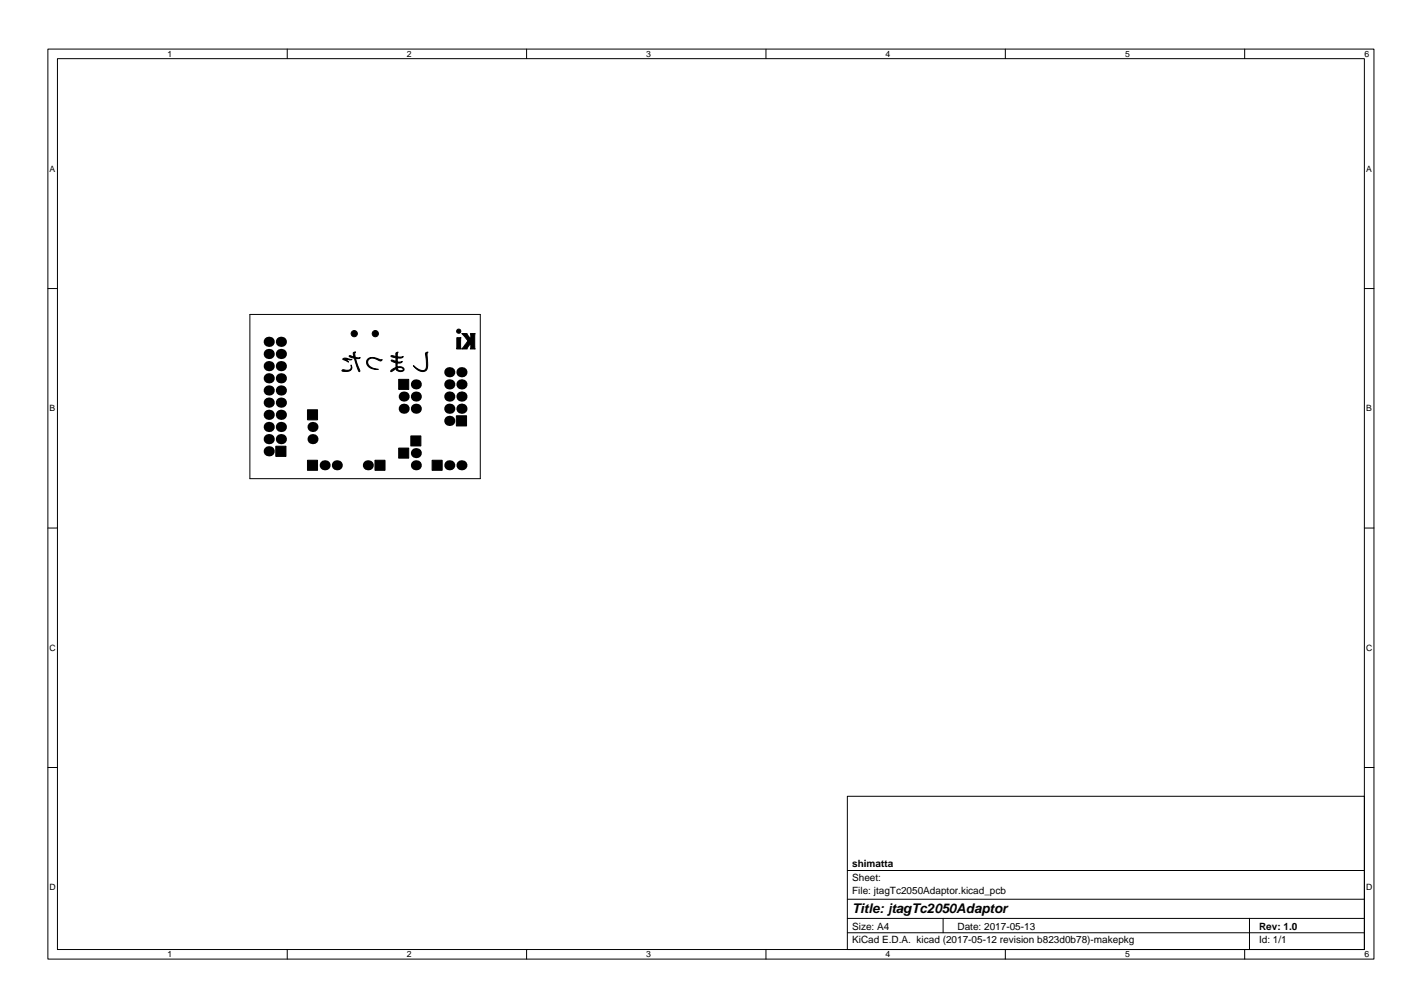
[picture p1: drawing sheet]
<svg xmlns="http://www.w3.org/2000/svg" width="297mm" height="210mm" viewBox="0 0 297 210" stroke-linecap="round" stroke-linejoin="round" font-family="sans-serif">
<defs><g id="words">
<text font-size="2.8" x="178" y="190.6">Title: jtagTc2050Adaptor</text>
<g font-size="2.1">
<text x="178" y="184">Sheet:</text>
<text x="178" y="181">shimatta</text>
<text x="178" y="186.7">File: jtagTc2050Adaptor.kicad_pcb</text>
<text x="178" y="196.9">KiCad E.D.A. kicad (2017-05-12 revision b823d0b78)-makepkg</text>
<text x="178" y="194.1">Size: A4</text>
<text x="200" y="194.1">Date: 2017-05-13</text>
<text x="263" y="194.1">Rev: 1.0</text>
<text x="263" y="196.9">Id: 1/1</text>
</g>
<g font-size="1.8">
<text x="35" y="11.9">1</text>
<text x="85" y="11.9">2</text>
<text x="135" y="11.9">3</text>
<text x="185" y="11.9">4</text>
<text x="235" y="11.9">5</text>
<text x="285" y="11.9">6</text>
<text x="10.3" y="35.9">A</text>
<text x="285.3" y="35.9">A</text>
<text x="10.3" y="85.9">B</text>
<text x="285.3" y="85.9">B</text>
<text x="10.3" y="135.9">C</text>
<text x="285.3" y="135.9">C</text>
<text x="10.3" y="185.9">D</text>
<text x="285.3" y="185.9">D</text>
<text x="35" y="199.9">1</text>
<text x="85" y="199.9">2</text>
<text x="135" y="199.9">3</text>
<text x="185" y="199.9">4</text>
<text x="235" y="199.9">5</text>
<text x="285" y="199.9">6</text>
</g>
</g></defs>
<g fill="none" stroke="#000" stroke-width=".21">
<path d="M10 10.2h277v190.1h-277zM12 12.2h273v186.1h-273zM60 10.2v2M110 10.2v2M160 10.2v2M210 10.2v2M260 10.2v2M10 60.2h2M52.2 65.7h48.1v34.2h-48.1zM285 60.2h2M10 110.2h2M285 110.2h2"/>
<path d="M10 160.2h2M177 166.3h108v32h-108zM285 160.2h2M60 198.3v2M110 198.3v2M160 198.3v2M177 194.8h108M177 191.8h108M177 187.8h108M177 181.8h108M197 191.8v3M210 198.3v2"/>
<path d="M260 198.3v2M261 191.8v6.5"/>
</g>
<g fill="#000" stroke="#000" stroke-width=".21">
<path d="M71.5 77.3h.6a.86 .86 0 0 0 1-.1 .86 .86 0 0 0 .2-1 1.03 1.03 0 0 1-.2 1.2 1.03 1.03 0 0 1-1.2 .2l-.4-.1zM71.7 74.9l.5-.1 1.3 .2a1.03 1.03 0 0 1-1.1 0h-.2l.6 .6-1.2-.5zM73 74.3l.9 .2v-.1a.57 .57 0 0 1 0-.8l.4-.1-.2 .3 .1 .8 1 .1-.3 .2-.6-.1 .9 2.6a.16 .16 0 0 1-.2 .2 .16 .16 0 0 1-.1-.2l-.9-2.6-.9-.3zM76.8 75a2.95 2.95 0 0 1 2.9 .1h.1a.44 .44 0 0 1-.4 .3 .44 .44 0 0 1-.4-.2l-.9-.4a.98 .98 0 0 0-1.3 .6 .98 .98 0 0 0 .7 1.3l1.5 .5a1.99 1.99 0 0 1-2.4-1.6zM81.7 74.3l.7 .1a.22 .22 0 0 0 .3 0 .22 .22 0 0 0 0-.3 .36 .36 0 0 1 .1-.4 .36 .36 0 0 1 .3-.1l-.1 .9 1.2-.1a.89 .89 0 0 1-1.2 .3v.8h1l-.3 .2-.4 .1a.28 .28 0 0 0-.4 0 .28 .28 0 0 0 .1 .4v.4a.9 .9 0 0 1 1.4 .7 1.06 1.06 0 0 1-1.4 0v-.4a.69 .69 0 0 0 .5 .5 .69 .69 0 0 0 .7-.3 1 1 0 0 0-1.2-.2v.4l-.3-.3-.2 .1a.74 .74 0 0 1-.9 .4l.3-.4 .8-.4v-1a.9 .9 0 0 1-.9-.5l.9 .3v-.8h-.2a.7 .7 0 0 1-.8-.4zM88.9 73.7l.5-.2-.2 .4 .1 1.4a2.43 2.43 0 0 1-.5 2.2 2.3 2.3 0 0 1-2.4-1.2 2.44 2.44 0 0 0 2.4 .9l.3-.7zM95.4 70.5h.9v2.4l-.9-.1zM96.5 69.6h.5a.67 .67 0 0 1 .9 .6l.4 .6v-1.1l1-.1v3.3l-1.1-.1 .1-1.1-.7 1.2h-1.1l.9-1.2a.52 .52 0 0 0 .1-.9zM57.6 93.2h2.1v2.1h-2.1zM64.2 85.6h2.1v2.1h-2.1zM64.2 96.1h2.1v2.1h-2.1zM78.3 96.1h2.1v2.1h-2.1z"/>
<path d="M83.3 93.6h2.1v2.1h-2.1zM83.3 79.2h2.1v2.1h-2.1zM85.8 91h2.1v2.1h-2.1zM90.3 96.1h2.1v2.1h-2.1zM95.3 86.8h2.2v2.1h-2.2z"/>
<circle cx="74" cy="69.7" r=".65"/>
<circle cx="78.4" cy="69.7" r=".65"/>
<circle cx="95.8" cy="69.2" r=".44"/>
</g>
<g fill="#000">
<circle cx="56.1" cy="76.4" r="1.06"/>
<circle cx="56.1" cy="71.4" r="1.06"/>
<circle cx="56.1" cy="79" r="1.06"/>
<circle cx="56.1" cy="73.9" r="1.06"/>
<circle cx="58.7" cy="73.9" r="1.06"/>
<circle cx="58.7" cy="76.4" r="1.06"/>
<circle cx="58.7" cy="71.4" r="1.06"/>
<circle cx="58.7" cy="79" r="1.06"/>
<circle cx="93.9" cy="77.7" r="1.06"/>
<circle cx="96.4" cy="77.7" r="1.06"/>
<circle cx="56.1" cy="94.2" r="1.06"/>
<circle cx="56.1" cy="91.7" r="1.06"/>
<circle cx="56.1" cy="89.1" r="1.06"/>
<circle cx="56.1" cy="86.6" r="1.06"/>
<circle cx="56.1" cy="81.5" r="1.06"/>
<circle cx="56.1" cy="84.1" r="1.06"/>
<circle cx="58.7" cy="91.7" r="1.06"/>
<circle cx="58.7" cy="84.1" r="1.06"/>
<circle cx="58.7" cy="86.6" r="1.06"/>
<circle cx="58.7" cy="89.1" r="1.06"/>
<circle cx="58.7" cy="81.5" r="1.06"/>
<circle cx="65.3" cy="89.1" r="1.05"/>
<circle cx="65.3" cy="91.7" r="1.05"/>
<circle cx="67.8" cy="97.1" r="1.05"/>
<circle cx="70.4" cy="97.1" r="1.05"/>
<circle cx="76.8" cy="97.1" r="1.05"/>
<circle cx="84.3" cy="82.8" r="1.05"/>
<circle cx="84.3" cy="85.3" r="1.05"/>
<circle cx="86.9" cy="97.1" r="1.05"/>
<circle cx="86.9" cy="80.3" r="1.05"/>
<circle cx="86.9" cy="85.3" r="1.05"/>
<circle cx="86.9" cy="82.8" r="1.05"/>
<circle cx="86.9" cy="94.6" r="1.05"/>
<circle cx="93.9" cy="97.1" r="1.05"/>
<circle cx="93.9" cy="87.9" r="1.06"/>
<circle cx="93.9" cy="80.3" r="1.06"/>
<circle cx="93.9" cy="82.8" r="1.06"/>
<circle cx="93.9" cy="85.3" r="1.06"/>
<circle cx="96.4" cy="97.1" r="1.05"/>
<circle cx="96.4" cy="80.3" r="1.06"/>
<circle cx="96.4" cy="82.8" r="1.06"/>
<circle cx="96.4" cy="85.3" r="1.06"/>
</g>
<use href="#words"/>
</svg>
